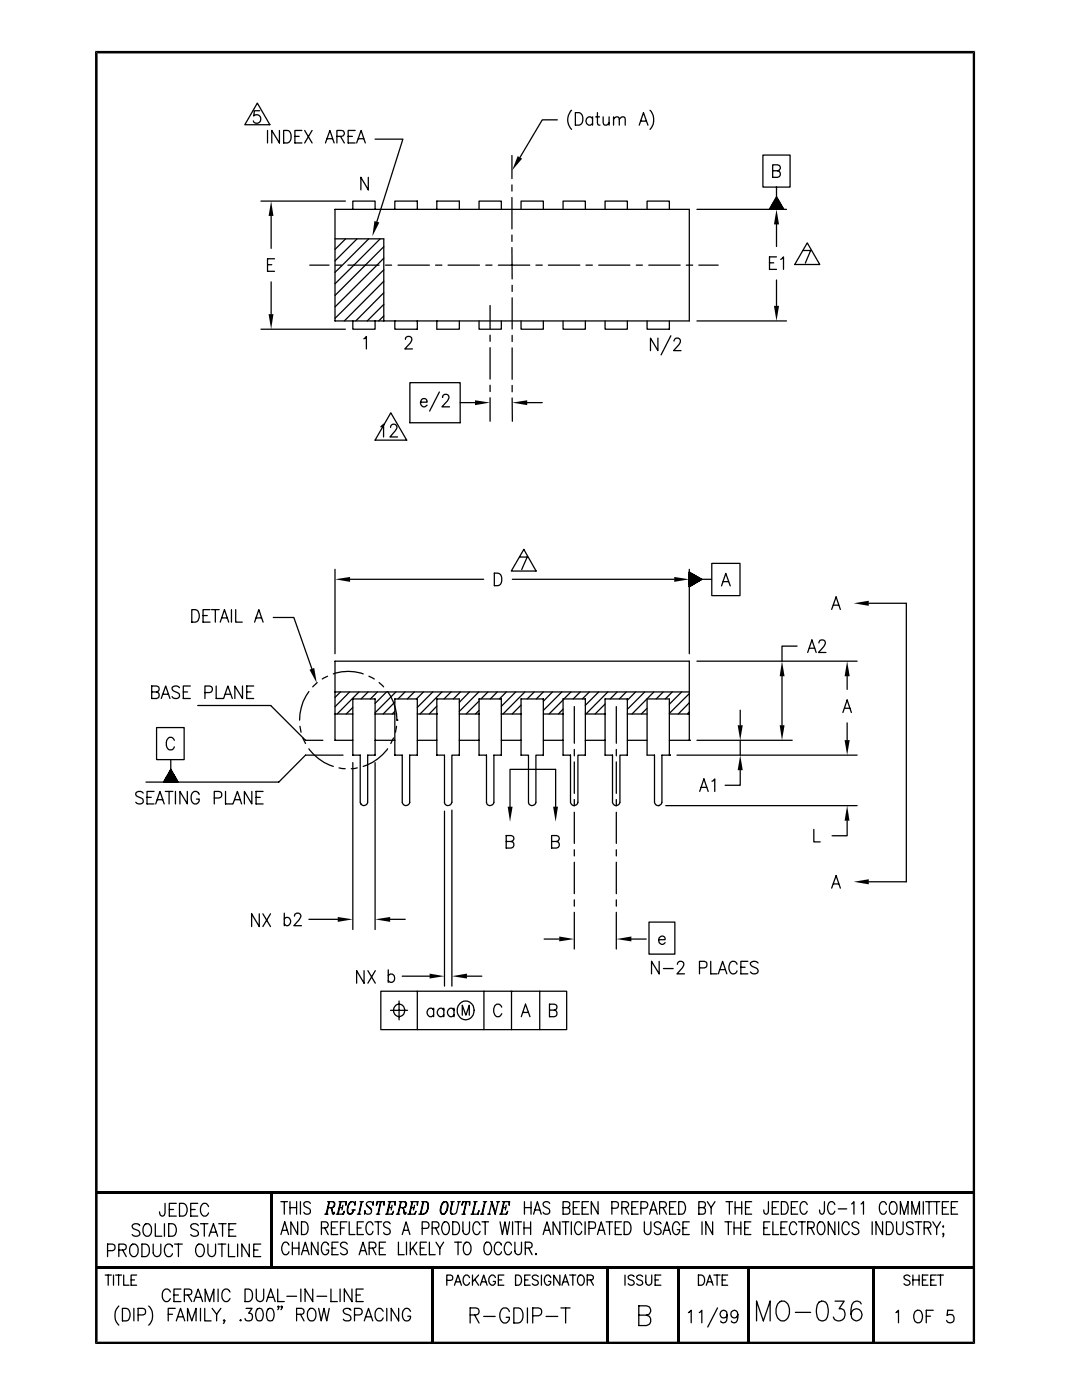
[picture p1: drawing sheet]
<svg xmlns="http://www.w3.org/2000/svg" width="216mm" height="279mm" viewBox="0 0 216 279" stroke-linecap="round" stroke-linejoin="round" font-family="sans-serif">
<g fill="none" stroke="#000" stroke-width=".25">
<path d="M51.4 20.6l2.4 4.3h-4.9zM51.8 22.1h-1l-.2 1.1a.83 .83 0 0 1 1.2 0 .83 .83 0 0 1 0 1.1 .83 .83 0 0 1-1.2 0l-.1-.2M53.4 26v2.5M55.8 26v2.5l-1.6-2.5v2.5M56.6 26h.8a1.41 1.41 0 0 1 0 2.5h-.8zM58.8 27.2h.9M60.2 26h-1.4v2.5h1.4M60.8 26l1.5 2.5M62.3 26l-1.5 2.5M64.9 28.5l.9-2.5 .9 2.5M65.3 27.7h1M67.2 27.2h1a.62 .62 0 0 0 .5-.4 .62 .62 0 0 0-.2-.7l-1.3-.1v2.5"/>
<path d="M67.9 27.2l.8 1.3M69.5 27.2h.8M70.9 26h-1.4v2.5h1.4M71.2 28.5l.9-2.5 .8 2.5M71.5 27.7h1.1M73.5 35.4v2.5l-1.5-2.5v2.5M74.8 27.8h5.6l-5.2 16.5M102.2 31v4.6M102.2 36.9v1.2M102.2 39.4v6.3M111.2 23.9h-3l-4.4 7.5M114 22a2.73 2.73 0 0 0 0 3.8"/>
<path d="M114.8 22.5a1.33 1.33 0 0 1 1.5 .7 1.33 1.33 0 0 1-.4 1.6l-1.1 .2zM118.2 23.7a.8 .8 0 0 0-1.3 .3 .8 .8 0 0 0 .9 1l.4-.4M118.2 23.3v1.7M118.9 23.3h.7M119.2 22.5v2l.1 .3 .4 .2M120.4 23.3l.1 1.5 .5 .2 .5-.5M121.5 23.3v1.7M122.4 23.8l.5-.5 .6 .2 .1 1.5M122.4 23.3v1.7M123.6 23.8l.5-.5 .6 .2 .1 1.5M127.6 25l.8-2.5 .9 2.5M127.9 24.2h1"/>
<path d="M129.7 22a2.85 2.85 0 0 1 0 3.8M152.2 30.9h5.4v6.4h-5.4zM154.2 34.1h1a.62 .62 0 0 0 .4-1l-.4-.2h-1v2.5h1a.66 .66 0 0 0 .5-.7 .66 .66 0 0 0-.5-.6M154.7 39.6l.3-.2 .1 .1-.6 .5M154.9 37.3v2M52.1 40.1h16.8M53.4 52.8h.8M54.1 43.1v6.5M54.1 56.3v6.4M54.8 51.6h-1.4v2.5h1.4M61.8 52.9h3.9M66.8 41.8h70.7v22.3h-70.7z"/>
<path d="M66.8 47.7h9.8v16.4M66.9 52.9h1.3M69 47.7l-2.2 2.1M69.4 52.9h6.2M70.4 41.8v-1.7h4.4v1.7M71.2 47.7l-4.4 4.4M73.6 47.7l-6.8 6.7M75.9 47.7l-9.1 8.9M76.6 49.2l-9.8 9.8M76.6 51.5l-9.8 9.8M76.6 53.8l-9.8 9.7M76.6 56.1l-7.9 8"/>
<path d="M76.6 58.4l-5.6 5.7M76.9 52.9h1.2M78.8 41.8v-1.7h4.5v1.7M79.4 52.9h6.3M86.9 52.9h1.3M87.2 41.8v-1.7h4.5v1.7M89.4 52.9h6.3M95.6 41.8v-1.7h4.4v1.7M96.9 52.9h1.3M99.4 52.9h6.3M102.2 46.9v1.3M102.2 49.4v6.3"/>
<path d="M102.2 56.9v1.3M102.2 59.4v6.3M104 41.8v-1.7h4.4v1.7M106.9 52.9h1.3M109.4 52.9h6.3M112.4 41.8v-1.7h4.4v1.7M116.9 52.9h1.3M119.5 52.9h6.2M120.7 41.8v-1.7h4.5v1.7M127 52.9h1.2M129.1 41.8v-1.7h4.5v1.7M129.5 52.9h6.2"/>
<path d="M136.9 52.9h1.3M139.1 41.8h17.8M139.4 52.9h3.9M153.5 52.5h.9M153.8 41.3l1.4-1.5 .1 .1-1.8 1.8 .2 .1 1.7-1.8v.2l-1.6 1.6h.2l1.5-1.5 .1 .1-1.4 1.4h.1l1.4-1.3-1.2 1.3h.2l1.1-1.1v.2l-.9 .9h.2l.8-.9 .1 .2-.8 .7h.2l.6-.6-.4 .6h.2l.4-.4-.2 .4 .3-.2 .1 .2h-2.9l1.4-2.5 1.5 2.5M154.3 40.5l.8-.9 .1 .1-1.2 1.2M154.9 44.8v4.4M154.9 55.9v5.1M154.9 51.3h-1.4v2.5h1.4M155.8 51.8l.5-.5v2.5M160.3 50h1.5l-1.1 2.5M161.1 48.5l2.5 4.3h-5z"/>
<path d="M52.1 65.7h16.8M70.4 64.1v1.6h4.4v-1.6M72.6 67.6l.5-.5v2.5M76.6 60.7l-3.3 3.4M76.6 63l-1 1.1M78.8 64.1v1.6h4.5v-1.6M80.9 67.7a.51 .51 0 0 1 .4-.6h.4a.58 .58 0 0 1 .4 1l-1.3 1.5h1.5M81.8 76.4h10v8h-10zM87.2 64.1v1.6h4.5v-1.6M87.7 78.2l-2 3.8M88.3 79.2v.1l.1-.3 .3-.3h.5a.62 .62 0 0 1 .3 .9l-1.3 1.6h1.5M95.6 64.1v1.6h4.4v-1.6"/>
<path d="M97.8 61v4.6M97.8 66.9v1.2M97.8 69.4v6.2M97.8 76.9v1.2M97.8 79.4v4.7M102.2 66.9v1.3M102.2 69.4v6.3M102.2 76.9v1.3M102.2 79.4v4.7M104 64.1v1.6h4.4v-1.6M112.4 64.1v1.6h4.4v-1.6M120.7 64.1v1.6h4.5v-1.6"/>
<path d="M129.1 64.1v1.6h4.5v-1.6M131.3 67.5v2.5l-1.5-2.5v2.5M133.9 67l-2 3.8M134.5 68.1l.2-.5a.71 .71 0 0 1 1 .2 .71 .71 0 0 1-.2 1l-1.1 1.2h1.5M139.1 64.1h17.8M76 85.2l.5-.5v2.5M77.9 85.3l.1-.4 .4-.2 .6 .1a.76 .76 0 0 1-.1 1.2l-1.1 1.2h1.5M78 82.4l3.2 5.4h-6.4zM83.9 80.3h1.3a.63 .63 0 0 0-.4-.8 .63 .63 0 0 0-.8 .4 .77 .77 0 0 0 .1 1.1 .77 .77 0 0 0 1.1-.1M91.8 80.3h3M105.2 80.3h3M66.8 113.6v16.9"/>
<path d="M69.8 115.6h26.7M98.6 114.4a1.33 1.33 0 0 1 1.5 .7 1.33 1.33 0 0 1-.4 1.7l-1.1 .1zM102.2 115.6h32.3M103.7 111.2h1.5l-1.1 2.5M104.5 109.6l2.5 4.4h-5zM137.5 114.2l2.5 1.4h2M137.5 113.6v16.9M138 114.5l1.5 1.5h-.1l-1.8-1.8-.1 .1 1.8 1.8-1.8-1.6v.2l1.6 1.5h-.2l-1.4-1.3v.2l1.4 1.2-.2 .1-1.2-1.2v.2l1.1 1.1h-.1l-1-.9v.1l.9 .9-.1 .1-.8-.8v.2l.7 .6-.2 .1-.5-.5 .4 .5-.1 .1-.3-.3 .2 .4-.2 .1 2.5-1.5M138.5 114.7l1.1 1.2 .1-.1-.8-.9M139.3 115.2l.5 .5h.2l-.3-.3M142 112.4h5.7v6.5h-5.7zM144 116.9l.8-2.5 .9 2.5"/>
<path d="M144.3 116.1h1.1M30.3 138.1h.9a.6 .6 0 0 0 .6-.6 .6 .6 0 0 0-.6-.6h-.9v2.5l1.2-.1a.68 .68 0 0 0 .3-.7 .68 .68 0 0 0-.6-.5M32.2 139.4l.9-2.5 .8 2.5M32.5 138.6h1.1M35.8 137.2a.82 .82 0 0 0-.8-.3 .82 .82 0 0 0-.7 .6l.2 .3 .9 .4a.61 .61 0 0 1 .4 .6 .61 .61 0 0 1-.5 .6l-.8-.1-.2-.3M36.6 138.1h.8M38 136.9h-1.4v2.5h1.4M38.3 121.7h.7a1.38 1.38 0 0 1 .8 1.2 1.38 1.38 0 0 1-.8 1.3h-.7zM40.5 122.9h.9M40.9 138.2h.9a.66 .66 0 0 0 .6-.6 .66 .66 0 0 0-.6-.7h-.9v2.5M41.9 121.7h-1.4v2.5h1.4M42.2 121.7h1.5"/>
<path d="M43 121.7v2.5M43.1 136.9v2.5h1.5l.9-2.5 .9 2.5M43.9 124.2l.9-2.5 .8 2.5M44.2 123.3h1.1M45 138.6h1M46.2 121.7v2.5M47 121.7v2.5h1.3M48.4 136.9v2.5l-1.5-2.5v2.5M49.2 138.1h.9M50.6 136.9h-1.4v2.5h1.4M50.8 124.2l.8-2.5 .9 2.5M51.1 123.3h1.1"/>
<path d="M54.5 123.2h4.1l3.6 10.3M61.6 138a9.3 9.3 0 0 0-1.8 5.7M63.3 136.2l-.9 .9M65.4 135l-1.1 .5M66.5 134.5a9 9 0 0 1 6 0M66.8 138.1h70.7M67.9 138.1l-1.1 1.1M69.8 138.1l-3 3M70.4 139.5h4.4v11.2h-1.4v9.4a.75 .75 0 0 1-.8 .7 .75 .75 0 0 1-.7-.7v-9.4h-1.5zM71.6 138.1l-4.3 4.4M73.4 138.1l-1.3 1.4M73.6 135l1.1 .5"/>
<path d="M75.3 138.1l-1.4 1.4M75.6 136.2l.9 .9M77.1 138.1l-2.3 2.3M77.3 138a10.1 10.1 0 0 1 1.9 5.7M79 138.1l-4.2 4.1M80.8 138.1l-1.4 1.4M82.7 138.1l-1.4 1.4M84.5 138.1l-1.4 1.4M86.4 138.1l-3.1 3.1M87.2 139.5h4.5v11.2h-1.5v9.4a.76 .76 0 0 1-.8 .7 .76 .76 0 0 1-.7-.7v-9.4h-1.5zM88.2 138.1l-4.4 4.4M90 138.1l-1.4 1.4"/>
<path d="M91.9 138.1l-1.4 1.4M93.7 138.1l-2 2.1M95.5 138.1l-3.8 3.9M95.6 139.5h4.4v11.2h-1.4v9.4a.75 .75 0 0 1-.8 .7 .75 .75 0 0 1-.7-.7v-9.4h-1.5zM95.6 139.9l-2.6 2.6M97.4 138.1l-1.4 1.4M99.2 138.1l-1.4 1.4M101 138.1l-1.3 1.4M102.9 138.1l-2.9 2.9M104 139.5h4.4v11.2h-1.5v9.4a.76 .76 0 0 1-.7 .7 .76 .76 0 0 1-.7-.7v-9.4h-1.5zM104.7 138.1l-4.3 4.4M106.6 138.1l-1.4 1.4"/>
<path d="M108.4 138.1l-1.4 1.4M110.2 138.1l-1.8 1.9M112.1 138.1l-3.7 3.7M112.4 139.5h4.4v11.2h-1.5v9.4a.76 .76 0 0 1-.7 .7 .76 .76 0 0 1-.8-.7v-9.4h-1.4zM112.4 139.7l-2.8 2.8M113.9 138.1l-1.4 1.4M115.8 138.1l-1.4 1.4M117.6 138.1l-1.4 1.4M119.5 138.1l-2.7 2.7M120.7 139.5h4.5v11.2h-1.5v9.4a.75 .75 0 0 1-.7 .7 .75 .75 0 0 1-.8-.7v-9.4h-1.5zM121.3 138.1l-4.4 4.4M123.1 138.1l-1.3 1.4"/>
<path d="M125 138.1l-1.4 1.4M126.8 138.1l-1.6 1.6M128.7 138.1l-3.5 3.5M129.1 139.5h4.5v11.2h-1.5v9.4a.75 .75 0 0 1-.7 .7 .75 .75 0 0 1-.8-.7v-9.4h-1.5zM130.5 138.1l-4.4 4.4M132.3 138.1l-1.4 1.4M134.2 138.1l-1.4 1.4M136 138.1l-2.4 2.4M137.5 138.4l-3.9 4M139.1 132h31.9M156 135v9.7M159 128.9h-3v3.1"/>
<path d="M161.2 130.2l.8-2.5 .9 2.5M161.5 129.4h1.1M163.4 128.3l.2-.5a.77 .77 0 0 1 1 .1 .95 .95 0 0 1-.2 1.1l-1.1 1.2h1.5M165.9 121.6l.9-2.5 .9 2.5M166.3 120.8h1M169 135v2.6M173.4 120.4h7.4v55.6h-7.4M28.6 158.3a.82 .82 0 0 0-.9-.4 .82 .82 0 0 0-.6 .6l.1 .3 1.3 .7 .1 .6a.93 .93 0 0 1-1.5 0M29.3 159.1h.9M30.7 157.9h-1.4v2.5h1.4M31.2 145.2h5.5v6.4h-5.5zM31.4 159.6h1.1"/>
<path d="M32.9 155.6l1.5-1.5 .1 .1-1.8 1.8 .1 .1 1.7-1.8 .1 .1-1.6 1.7h.1l1.6-1.5v.1l-1.4 1.4h.2l1.3-1.3v.1l-1.1 1.2h.2l1-1.1 .1 .1-1 1h.2l.9-.9-.7 .9h.1l.7-.7v.2l-.5 .5h.2l.4-.4-.2 .4 .3-.2 .1 .2-1.4-2.6-1.5 2.6h2.9M33 157.9h1.5M33.4 154.7l.8-.8 .1 .1-1.2 1.2M33.7 157.9v2.5M34.1 151.6v1.9M34.1 153.7l-.2 .2M34.2 153.8l-.5 .5M34.8 147.7a.83 .83 0 0 0-1-.5 .83 .83 0 0 0-.6 .9 1.05 1.05 0 0 0 .2 1.2 1.05 1.05 0 0 0 1.1 .3l.3-.5M35 157.9v2.5M37.4 157.9v2.5l-1.5-2.5v2.5M39.5 140.8h14.5l7 6.9h3.4M39.8 158.5a.82 .82 0 0 0-1-.6 .82 .82 0 0 0-.7 1 1.11 1.11 0 0 0 1.1 1.5 .87 .87 0 0 0 .6-.9h-.6"/>
<path d="M42.8 159.3l1.2-.2a.67 .67 0 0 0 .2-.7 .67 .67 0 0 0-.5-.5h-.9v2.5M45 157.9v2.5h1.5l.9-2.5 .8 2.5M46.8 159.6h1.1M50.2 157.9v2.5l-1.4-2.5v2.5M51.1 159.1h.8M52.5 157.9h-1.4v2.5h1.4M59.9 144.9l.2 1.2M60.5 147.3l.5 1.1M61.6 149.4a9.7 9.7 0 0 0 4.9 3.6M66.8 142.5h3.6M67.6 153.2l1.3 .2M68.5 150.7h-7.5l-5.4 5.4h-26.5"/>
<path d="M70.4 147.7h-3.6v-15.7h70.7v15.7M70.4 152.2v33.3M70.4 141.2l-1.3 1.3M71.3 153.2l-1.2 .2M74.8 152.2v33.3M74.8 147.7h4M74.8 142.5h4M77.3 149.4a9.7 9.7 0 0 1-4.8 3.6M78.5 147.3l-.5 1.1M78.8 140.1l-2.3 2.4M78.8 142l-.5 .5M79.1 144.9l-.2 1.2"/>
<path d="M79.2 143.7h.1M83.3 147.7h3.9M87.2 142.4l-3.9 .1M87.2 140.9l-1.6 1.6M91.7 147.7h3.9M91.7 142.5h3.9M95.6 141.8l-.7 .7M100 147.7h4M100 142.5h4M104 140.7l-1.8 1.8M108.4 147.7h4M108.4 142.5h4"/>
<path d="M112.4 141.5l-1 1M114.6 141v7.3M114.6 149.6v1.2M114.6 152.1v6.2M114.6 159.6v1.2M116.8 147.7h3.9M116.8 142.5h3.9M120.7 140.5l-2 2M120.7 142.4l-.1 .1M123 141v7.3M123 149.6v1.2M123 152.1v6.2"/>
<path d="M123 159.6v1.2M125.2 147.7h3.9M125.2 142.5h3.9M129.1 141.4l-1.1 1.1M133.6 150.7h.1M133.6 147.7h3.9M133.6 142.5h3.9M135.1 150.7h35.9M137.5 147.7h.1M137.5 140.3l-2.2 2.2M137.5 142.1l-.3 .4M139.1 147.7h19"/>
<path d="M139.6 157.9l.9-2.5 .8 2.5M139.9 157.1h1.1M142.1 155.9l.5-.5v2.5M147.7 153.7v3h-3M147.7 141.7v3M147.7 147.7v3M168.2 142.2l.8-2.5 .9 2.5M168.5 141.4h1.1M169 144.3v3.4M31.1 160.4l.8-2.5 .9 2.5M81.8 160.1a.78 .78 0 0 1-.8 .7 .78 .78 0 0 1-.7-.7v-9.4h-1.5v-11.2h4.5v11.2h-1.6v9.4M88.7 161.9v34.9"/>
<path d="M90.2 161.7v35.1M101 167.9h1a.62 .62 0 0 0 .4-.9l-.4-.2h-1v2.4h1a.66 .66 0 0 0 .6-.6 .66 .66 0 0 0-.6-.7M101.8 161v-7.5h9.1v7.5M110.1 167.9h.9a.62 .62 0 0 0 .5-.9l-.5-.2h-.9v2.4h.9a.66 .66 0 0 0 .6-.6 .66 .66 0 0 0-.6-.7M114.6 162.1v6.2M114.6 169.6v1.2M114.6 172.1v6.3M114.6 179.6v1.2M123 162.1v6.2M123 169.6v1.2M123 172.1v6.3M123 179.6v1.2"/>
<path d="M131.4 160.8h.1M132.8 160.8h38.2M162.4 165.5v2.5h1.3M165.9 177.2l.9-2.4 .9 2.4M166.3 176.4h1M169 163.8v3h-3M169 160.8h.1M51.7 182.4v2.5l-1.5-2.5v2.5M52.5 182.4l1.5 2.5M54 182.4l-1.5 2.5M56.7 183.4a.74 .74 0 0 1 1.1-.1 .74 .74 0 0 1 .1 1.1 .61 .61 0 0 1-.6 .4 .61 .61 0 0 1-.6-.4M56.7 182.2v2.5"/>
<path d="M58.8 182.8a.51 .51 0 0 1 .4-.6h.4a.6 .6 0 0 1 .3 1l-1.3 1.5h1.6M61.6 183.5h5.8M72.6 193.7v2.5l-1.4-2.5v2.5M73.4 193.7l1.5 2.5M74.9 193.7l-1.5 2.5M76 197.8h37.1v7.7h-37.1zM77.5 194.7a.7 .7 0 0 1 .9-.3 .7 .7 0 0 1 .3 .9 .68 .68 0 0 1-.4 .7 .68 .68 0 0 1-.8-.3M77.5 193.5v2.5M77.9 183.5h3M79.6 199.8v3.7M80.3 194.8h5.4M83.3 197.8v7.7"/>
<path d="M93.2 194.8h2.9M96.6 197.8v7.7M102.1 197.8v7.7M107.7 197.8v7.7M108.6 187.4h3M114.6 182.1v7.3M123 182.1v7.3M126 187.4h2.9M129.5 184h5.2v6.4h-5.2zM131.4 187.5h1.3a.63 .63 0 0 0-.4-.7 .63 .63 0 0 0-.8 .4 .77 .77 0 0 0 .1 1 .77 .77 0 0 0 1.1-.1M131.5 191.9v2.5l-1.5-2.5v2.5M132.4 193.3h1.9"/>
<path d="M135.2 192.4l.2-.4a.71 .71 0 0 1 1 .1 .95 .95 0 0 1-.3 1.1l-1 1.2h1.5M139.6 193.2h.9a.67 .67 0 0 0 .6-.7 .67 .67 0 0 0-.6-.6h-.9v2.5M141.8 191.9v2.5h1.3M143.3 194.4l.9-2.5 .8 2.5M143.6 193.5h1.1M147.1 192.4a.75 .75 0 0 0-.8-.6 .75 .75 0 0 0-.7 .6 1.51 1.51 0 0 0 .5 2 .78 .78 0 0 0 1-.6M147.8 193h.9M149.2 191.9h-1.4v2.5h1.4M151.3 192.2a.84 .84 0 0 0-.9-.4 .84 .84 0 0 0-.7 .6 1.69 1.69 0 0 0 1.3 .9 .59 .59 0 0 1 0 .9 .96 .96 0 0 1-1.3-.2M77.9 201.6h3.4M79 200.6a1.18 1.18 0 0 1 1.8 1 1.18 1.18 0 0 1-1.8 1 1.34 1.34 0 0 1 0-2zM86.5 201.6a.76 .76 0 0 0-1.1-.2 .76 .76 0 0 0-.1 1.1 .64 .64 0 0 0 .6 .4 .64 .64 0 0 0 .6-.4"/>
<path d="M86.5 201.2v1.7M88.6 201.6a.76 .76 0 0 0-1.1-.2 .76 .76 0 0 0-.1 1.1 .64 .64 0 0 0 .6 .4 .64 .64 0 0 0 .6-.4M88.6 201.2v1.7M90.6 201.6a.76 .76 0 0 0-1.1-.2 .76 .76 0 0 0-.1 1.1 .64 .64 0 0 0 .6 .4 .64 .64 0 0 0 .6-.4M90.6 201.2v1.7M91.7 200.3a1.7 1.7 0 0 1 2.2-.2 1.7 1.7 0 0 1 .6 2 1.71 1.71 0 0 1-2.1 1.3 1.71 1.71 0 0 1-1.1-2.2zM92.2 202.6v-2l.8 2 .6-2v2M100.1 201a.75 .75 0 0 0-.7-.6 .75 .75 0 0 0-.8 .6 1.51 1.51 0 0 0 .5 1.9 .84 .84 0 0 0 1-.6M104 202.9l.9-2.5 .8 2.5M104.4 202.1h1M109.6 201.6h1a.6 .6 0 0 0 .5-.6 .6 .6 0 0 0-.5-.6h-1v2.5l1.3-.1a.68 .68 0 0 0 .2-.7 .68 .68 0 0 0-.5-.5M56 239.8h1.4"/>
<path d="M56.7 239.8v2.5M57.9 239.8v2.5M59.2 239.8v2.5M59.9 239.8v2.5M65.4 239.8h1l.3 .1 .1 .3a.65 .65 0 0 1-.5 .8h-.9M66.4 239.8l.2 .1a.73 .73 0 0 1-.3 1.1M67.6 239.8h1.5l-.1 .7v-.7M70.1 239.8a2.06 2.06 0 0 0-.5 2.4l.2 .1 .3-.1 .4-.7M71.8 239.8h.7M75.3 239.8h.1l-.3 .7zM75.3 239.8h1.4l-.1 .7v-.7M77.5 239.8h1.4l-.1 .7v-.7"/>
<path d="M79.7 239.8h1l.3 .1a.68 .68 0 0 1-.4 1.1h-.8M80.7 239.8a.72 .72 0 0 1-.1 1.2M82 239.8h1.4l-.1 .7v-.7M84.2 239.8l1.1 .1a1.69 1.69 0 0 1-.9 2.4h-.8M85 239.8l.2 .1a1.69 1.69 0 0 1-.8 2.4M88.7 239.8a1.84 1.84 0 0 0-.7 2.3l.1 .1a.59 .59 0 0 0 .9-.3 1.77 1.77 0 0 0 .2-2 .82 .82 0 0 0-.9 .2 .82 .82 0 0 0-.2 .8 1.5 1.5 0 0 0 .1 1.4M89 239.8a1.94 1.94 0 0 1-.5 2.5M90 239.8h.6M90.3 239.8a3.5 3.5 0 0 0-.3 2.4 .76 .76 0 0 0 .8 .1 .76 .76 0 0 0 .4-.7l.4-1.8M90.3 239.8a3.5 3.5 0 0 0-.3 2.4l.3 .1M91.3 239.8h.6M92.5 239.8l-.3 .7 .1-.7h1.5l-.1 .7v-.7"/>
<path d="M93 239.8l-.5 2.5 .6-2.5M94.5 239.8h.7M96.4 239.8h.7M97.9 239.8h.3M99.1 239.8h.6M99.4 239.8l-.6 2.5-.6-2.1M100.2 239.8h1.5l-.1 .7v-.7M104.6 239.8v2.5M106 239.8v2.5M115.6 239.8h-1.2v2.5h1.2M117.4 239.8h-1.2v2.5h1.2M119.3 239.8v2.5l-1.3-2.5v2.5"/>
<path d="M127.3 239.8h-1.2v2.5h1.2M134.9 239.8h-1.3v2.5h1.3M135.4 239.8h.7a1.45 1.45 0 0 1 0 2.5h-.7zM141.1 239.8l.8 1.2M142.7 239.8l-.8 1.2M144.9 239.8h1.3M145.5 239.8v2.5M146.7 239.8v2.5M148 239.8v2.5M150 239.8h-1.2v2.5h1.2M153.3 239.8v1.9l-.1 .5-.4 .1a.7 .7 0 0 1-.4-.8M155.4 239.8h-1.3v2.5h1.3"/>
<path d="M155.9 239.8h.7a1.45 1.45 0 0 1 0 2.5h-.7zM159.2 239.8h-1.3v2.5h1.3M164.5 239.8v1.9l-.2 .5a.4 .4 0 0 1-.7-.1l-.1-.6M184.2 239.8v2.5M184.7 239.8h1.3M185.4 239.8v2.5M186.2 239.8h1.3M186.9 239.8v2.5M189.3 239.8h-1.3v2.5h1.3M191.1 239.8h-1.3v2.5h1.3M21 254.5h1.2M21.5 249.6l1.2-.1a.68 .68 0 0 0 .3-.7 .68 .68 0 0 0-.6-.5h-.9v2.5"/>
<path d="M21.6 254.5v2M22.6 254.5v2M23.1 254.5h1.2M23.7 254.5v2M23.7 249.5h1a.6 .6 0 0 0 .5-.6 .6 .6 0 0 0-.5-.6h-1v2.5M24.5 249.5l.7 1.3M24.7 254.5v2h1M26.1 248.6l.4-.3a1.09 1.09 0 0 1 1.1 1.5 .86 .86 0 0 1-.9 1 .86 .86 0 0 1-.8-1v-.6zM26.2 255.4h.6M27.3 254.5h-1.1v2h1.1M27.9 244.6a.83 .83 0 0 0-.8-.4 .83 .83 0 0 0-.7 .6l.2 .4 .9 .3a.66 .66 0 0 1 .2 1.1 1.01 1.01 0 0 1-1.3-.2M28.3 248.3a1.33 1.33 0 0 1 1.5 .7 1.33 1.33 0 0 1-.4 1.7l-1.1 .1z"/>
<path d="M29 244.3l.2-.1a1.22 1.22 0 0 1 .9 1.9 .82 .82 0 0 1-.9 .6 .82 .82 0 0 1-.7-.9 1.45 1.45 0 0 1 .5-1.5zM30.6 248.3v1.8a.76 .76 0 0 0 .7 .7 .76 .76 0 0 0 .8-.7v-1.8M31 244.2v2.5h1.3M32.8 244.2v2.5M32.9 240.2v1.9l-.1 .3a.47 .47 0 0 1-.4 .3 .47 .47 0 0 1-.4-.3l-.2-.5M33.7 244.2h.7a1.38 1.38 0 0 1 .8 1.3 1.38 1.38 0 0 1-.8 1.2h-.7zM33.8 241.4h.8M34 257.9a.82 .82 0 0 0-1-.6 .82 .82 0 0 0-.6 .9 1.14 1.14 0 0 0 1 1.6l.6-.6M34.4 248.9l-.3-.5-.7-.1a1.5 1.5 0 0 0 0 2.5l.7-.1 .3-.5M34.7 258.4h.9M34.8 248.3h1.6M35.2 240.2h-1.4v2.5h1.4"/>
<path d="M35.6 248.3v2.5M35.8 240.2h.8a1.41 1.41 0 0 1 .8 1.2 1.41 1.41 0 0 1-.8 1.3h-.8zM36.1 257.3h-1.4v2.5h1.4M36.8 258.4l1.3-.1a.59 .59 0 0 0 0-.9l-1.3-.1v2.5M37.5 258.4l.8 1.4M38.1 241.4h.8M38.7 259.8l.8-2.5 .9 2.5M39 258.9h1.1M39.2 248.6a.84 .84 0 0 1 1-.3 .84 .84 0 0 1 .6 .9 1.15 1.15 0 0 1-1.1 1.6l-.2-.1a1.71 1.71 0 0 1-.3-2.1zM39.5 240.2h-1.4v2.5h1.4M39.6 244.6a.83 .83 0 0 0-.9-.4 .83 .83 0 0 0-.6 .6l.2 .4 .9 .3a.66 .66 0 0 1 .2 1.1 1.01 1.01 0 0 1-1.3-.2M40 244.2h1.5"/>
<path d="M40.8 244.2v2.5M40.9 259.8v-2.5l.9 2.5 .9-2.5v2.5M41.5 248.3v1.8a.76 .76 0 0 0 .7 .7 .76 .76 0 0 0 .8-.7v-1.8M41.6 240.8a.82 .82 0 0 0-1-.6 .82 .82 0 0 0-.6 .9 1.14 1.14 0 0 0 1.1 1.6l.5-.6M41.7 246.7l.9-2.5 .8 2.5M42 245.9h1.1M43.5 248.3h1.5M43.5 257.3v2.5M43.6 244.2h1.5M44.3 248.3v2.5M44.4 244.2v2.5M45.6 248.3v2.5h1.3"/>
<path d="M45.7 245.4h.8M45.9 257.9a.82 .82 0 0 0-1-.6 .82 .82 0 0 0-.6 .9 1.14 1.14 0 0 0 1 1.6l.6-.6M47.1 244.2h-1.4v2.5h1.4M47.4 248.3v2.5M48.9 257.3a1.33 1.33 0 0 1 1.5 .7 1.33 1.33 0 0 1-.4 1.6l-1.1 .2zM49.7 248.3v2.5l-1.4-2.5v2.5M50.6 249.5h.9M51.1 257.3v1.7a.74 .74 0 0 0 .8 .8 .74 .74 0 0 0 .7-.8v-1.7M52 248.3h-1.4v2.5h1.4M53.2 259.8l.8-2.5 .9 2.5M53.5 258.9h1.1M55.4 257.3v2.5h1.3"/>
<path d="M56 246.4l.8-2.6 .8 2.6M56.3 245.5h1M57.2 258.7h2M57.7 248.5a.69 .69 0 0 0-1.1-.5 1.62 1.62 0 0 0 .2 2.4 .74 .74 0 0 0 .9-.6M57.9 241h1.3M58.3 247.9v2.5M58.3 249.1h1.3M59.4 243.8v2.6l-1.4-2.6v2.6M59.6 247.9v2.5M60 257.3v2.5M60.2 243.8h.6a1.49 1.49 0 0 1 0 2.6h-.6zM60.2 250.4l.7-2.5 .8 2.5"/>
<path d="M60.4 249.6h1M61.9 240.2a.7 .7 0 0 0-.7-.4 .7 .7 0 0 0-.6 .6l.2 .3 .8 .4a.62 .62 0 0 1 .3 .7 .62 .62 0 0 1-.4 .5l-.7-.1-.2-.3M62.4 257.3v2.5l-1.5-2.5v2.5M63.2 258.7h2M63.5 247.9v2.5l-1.4-2.5v2.5M64.1 245.1h.9a.62 .62 0 0 0 .5-.6 .62 .62 0 0 0-.5-.7h-.9v2.6M64.8 242.3h.6M64.8 245.1l.7 1.3M65.1 242.3l.6-2.5-.5 2.5M65.6 248.5a.69 .69 0 0 0-1.1-.5 1.62 1.62 0 0 0 .2 2.4 .75 .75 0 0 0 .9-.9h-.5M66 241l.2 .3 .2 1h.2l.1-.4M66 257.3v2.5h1.3"/>
<path d="M66.1 245.1h.8M66.2 241.3l.2 .8 .1 .1 .2-.1M66.3 249.1h.7M67.1 242.3h1.4l.2-.6-.3 .6M67.4 242.3l.6-2.5-.5 2.5M67.4 243.8h-1.3v2.6h1.3M67.5 247.9h-1.2v2.5h1.2M67.7 241h.6M67.9 257.3v2.5M67.9 245.1h.8M68.4 240.5l-.2 1M69.2 243.8h-1.3v2.6"/>
<path d="M69.3 248.3a.68 .68 0 0 0-.9-.4 .68 .68 0 0 0-.4 .9l.3 .2a1.16 1.16 0 0 1 1 .7 .72 .72 0 0 1-.5 .7 .72 .72 0 0 1-.9-.3M69.7 243.8v2.6h1.1M70.2 257.3v2.5l-1.5-2.5v2.5M70.2 241.5h.7M70.7 240l.2-.2-.1 .7v-.2a.6 .6 0 0 0-.5-.5 .6 .6 0 0 0-.6 .4l-.3 .7a1.07 1.07 0 0 0 .4 1.4l.4-.1 .4-.7M71.1 258.4h.8M71.3 242.3h.7M71.3 245.1h.8M71.6 242.3l.6-2.5-.5 2.5M71.7 250.4l.7-2.5 .8 2.5M72 249.6h.9M72.5 257.3h-1.4v2.5h1.4"/>
<path d="M72.5 243.8h-1.2v2.6h1.2M73.1 240.4l.9 .7a.7 .7 0 0 1-.2 1.2 .7 .7 0 0 1-1-.7l-.1 .7 .2-.2M73.7 249.1h.8a.61 .61 0 0 0 .5-.6 .61 .61 0 0 0-.5-.6h-.8v2.5M74.3 240l.2-.2-.1 .7a.55 .55 0 0 0-.4-.7l-.7 .1a.55 .55 0 0 0 0 .8l.8 .8M74.3 249.1l.7 1.3M74.4 244.5a.64 .64 0 0 0-.3-.6 .64 .64 0 0 0-.7 .1 1.73 1.73 0 0 0 .2 2.4 .68 .68 0 0 0 .8-.7M74.8 243.8h1.4M75.1 242.3h.7M75.4 242.3l.6-2.5-.5 2.5M75.5 243.8v2.6M75.7 249.1h.8M76.9 242.3h1.4l.2-.6-.3 .6"/>
<path d="M76.9 247.9h-1.2v2.5h1.2M77.2 242.3l.7-2.5-.6 2.5M77.6 241h.5M77.9 244.2a.66 .66 0 0 0-.9-.4 .66 .66 0 0 0-.4 .9l.9 .5a.66 .66 0 0 1 .3 .8 .66 .66 0 0 1-.8 .4l-.5-.4M78.2 240.5l-.1 1M79.1 242.3h.7M79.4 242.3l.7-2.5-.6 2.5M79.5 247.9v2.5h1.1M80.2 241l.3 .3 .2 1h.2l.1-.4M80.3 246.4l.7-2.6 .8 2.6M80.5 241.3l.2 .8 .1 .1 .2-.1M80.5 245.5h1"/>
<path d="M81.1 247.9v2.5M81.4 242.3h1.4l.2-.6-.3 .6M81.7 242.3l.6-2.5-.6 2.5M81.9 247.9v2.5M82 241h.6M82.3 249l.9 1.4M82.7 240.5l-.2 1M83.2 247.9l-1.3 1.7M83.9 242.3l.5-2.5h.1l-.6 2.5M83.9 249.1h.7M84.2 245.2h.9a.67 .67 0 0 0 .5-.7 .67 .67 0 0 0-.5-.7h-.9v2.6M85.1 247.9h-1.2v2.5h1.2"/>
<path d="M85.7 247.9v2.5h1.1M86.2 245.1h.9a.63 .63 0 0 0 .5-.6 .63 .63 0 0 0-.5-.7h-.9v2.6M86.9 245.1l.7 1.3M87 247.9l.8 1.2M87.8 249.1v1.3M88.5 244l.2-.2a1.11 1.11 0 0 1 1 1.6l-.1 .3a.68 .68 0 0 1-1.1 .6l-.2-.3a1.81 1.81 0 0 1 .2-2zM88.5 247.9l-.7 1.2M89.2 255.5h.7l.4-.1a.56 .56 0 0 0-.4-.9h-.7v2M90.3 243.8h.7a1.49 1.49 0 0 1 0 2.6h-.7zM90.7 256.5l.7-2 .7 2M90.7 247.9h1.4M90.9 255.8h.9"/>
<path d="M91.4 247.9v2.5M92.2 242.3h.6M92.4 243.8v1.9a.66 .66 0 0 0 .6 .7 .66 .66 0 0 0 .7-.7v-1.9M92.8 248l.2-.1a1.23 1.23 0 0 1 .9 1.9 .68 .68 0 0 1-.7 .6 .68 .68 0 0 1-.7-.6v-.3a1.61 1.61 0 0 1 .3-1.5zM93.7 255a.65 .65 0 0 0-.8-.5 .65 .65 0 0 0-.5 .7v.5a.65 .65 0 0 0 .5 .8 .65 .65 0 0 0 .8-.5M94 242.3h1.4l.2-.7-.3 .7M94.2 242.3l.7-2.5-.5 2.5M94.3 254.5v2M94.7 255.4l.8 1.1M95.5 254.5l-1.2 1.3M95.8 244.5a.68 .68 0 0 0-.7-.7 .68 .68 0 0 0-.7 .7v.3a1.11 1.11 0 0 0 .9 1.6l.5-.7M95.8 256.5l.7-2 .7 2"/>
<path d="M95.9 242.3h.6M96.1 255.8h.8M96.1 242.3l.7-2.5-.5 2.5M96.2 243.8h1.3M96.8 243.8v2.6M96.9 248l.2-.1a1.2 1.2 0 0 1 .9 1.9 .66 .66 0 0 1-.7 .6 .66 .66 0 0 1-.7-.6v-.3a1.61 1.61 0 0 1 .3-1.5zM97.3 242.3h.6M98.8 241.9l-.6-2.1-.6 2.5M98.8 255a.67 .67 0 0 0-.7-.5 .67 .67 0 0 0-.6 .7 .96 .96 0 0 0 .9 1.3 .7 .7 0 0 0 .4-.8h-.4M99.4 255.4h.7M99.7 242.3h1.4l.2-.6-.3 .6M99.8 243.8l.4 2.6 .6-2.6 .4 2.6 .5-2.6"/>
<path d="M99.9 242.3l.7-2.5-.5 2.5M100.1 248.5a.69 .69 0 0 0-1.1-.5 1.62 1.62 0 0 0 .2 2.4 .74 .74 0 0 0 .9-.6M100.3 241h.6M100.5 254.5h-1.1v2h1.1M101 240.5l-.2 1M102.1 248.5a.69 .69 0 0 0-1.1-.5 1.62 1.62 0 0 0 .2 2.4 .74 .74 0 0 0 .9-.6M102.3 243.8v2.6M102.7 247.9v1.8a.68 .68 0 0 0 .4 .6 .68 .68 0 0 0 .7 0l.3-.6v-1.8M102.7 243.8h1.4M102.9 254.5a1.03 1.03 0 0 1 1.2 1 1.03 1.03 0 0 1-1.2 1zM103.4 243.8v2.6M104.6 245.1h1.3"/>
<path d="M104.6 243.8v2.6M104.6 241h1.4M104.7 255.4h.7M104.8 249.1h.9a.61 .61 0 0 0 .5-.6 .61 .61 0 0 0-.5-.6h-.9v2.5M105.5 249.1l.7 1.3M105.8 254.5h-1.1v2h1.1M105.9 243.8v2.6M106.5 242.3l.7-2.5 .8 2.5M106.7 241.5h1M106.9 250.2v.2v-.2l-.1 .1M107.4 254.8a.64 .64 0 0 0-.7-.4 .64 .64 0 0 0-.5 .6l.4 .4 .6 .2a.51 .51 0 0 1 .2 .5 .51 .51 0 0 1-.4 .4h-.4l-.4-.3M108 254.5v2"/>
<path d="M108.4 246.4l.7-2.6 .8 2.6M108.6 245.5h1M109.7 240.2a.7 .7 0 0 0-.8-.4 .7 .7 0 0 0-.5 .6l.1 .3 .8 .4a.62 .62 0 0 1 .4 .7 .62 .62 0 0 1-.5 .5l-.7-.1-.1-.3M109.9 255a.65 .65 0 0 0-.8-.5 .65 .65 0 0 0-.5 .7v.5a.65 .65 0 0 0 .7 .8 .65 .65 0 0 0 .6-.8h-.4M111.7 254.5v2l-1.2-2v2M111.7 243.8v2.6l-1.3-2.6v2.6M112.1 256.5l.7-2 .7 2M112.2 243.8h1.3M112.4 241h.8a.61 .61 0 0 0 .5-.6 .61 .61 0 0 0-.5-.6h-.8v2.5l1.1-.1a.69 .69 0 0 0-.3-1.2M112.4 255.8h.8M112.9 243.8v2.6M113.7 254.5h1.2"/>
<path d="M114 243.8v2.6M114.3 254.5v2M114.4 241h.7M115.4 254.8l.3-.3a1.07 1.07 0 0 1 .9 .8 1.07 1.07 0 0 1-.4 1.1l-.1 .1a1.07 1.07 0 0 1-.7-1.7zM116.1 244.5a.68 .68 0 0 0-1.1-.5 1.68 1.68 0 0 0 .2 2.4 .73 .73 0 0 0 .9-.7M116.2 241h.7M116.8 243.8v2.6M117.2 255.4h.8a.49 .49 0 0 0 .4-.4 .49 .49 0 0 0-.4-.5h-.8v2M117.5 245.2l1.2-.1 .1-.4a.65 .65 0 0 0-.4-.9h-.9v2.6M117.8 255.4l.6 1.1M119.2 246.4l.8-2.6 .7 2.6M119.5 245.5h1"/>
<path d="M120.9 243.8h1.4M121.6 243.8v2.6M122.1 241.1h.8a.69 .69 0 0 0 .5-.6 .69 .69 0 0 0-.5-.7h-.8v2.5M122.8 245.1h.7M124 243.8h-1.2v2.6h1.2M124.1 241h.8a.6 .6 0 0 0 .5-.6 .6 .6 0 0 0-.5-.6h-.8v2.5M124.5 243.8h.7a1.49 1.49 0 0 1 0 2.6h-.7zM124.7 254.5v2M124.8 241l.6 1.3M126.1 241h.7M126.5 254.8a.64 .64 0 0 0-.6-.4 .64 .64 0 0 0-.6 .6l.4 .4 .7 .2a.51 .51 0 0 1 .1 .5 .51 .51 0 0 1-.4 .4h-.3l-.5-.3M127.9 241.1h.8a.67 .67 0 0 0 .6-.6 .67 .67 0 0 0-.6-.7h-.8v2.5"/>
<path d="M128.2 254.8a.64 .64 0 0 0-.6-.4 .64 .64 0 0 0-.6 .6l.4 .4 .7 .2a.51 .51 0 0 1 .1 .5 .51 .51 0 0 1-.4 .4h-.3l-.5-.3M128.6 243.8v1.9a.66 .66 0 0 0 .6 .7 .66 .66 0 0 0 .7-.7v-1.9M128.9 254.5v1.4a.59 .59 0 0 0 .6 .6 .59 .59 0 0 0 .5-.6v-1.4M129.6 242.3l.8-2.5 .7 2.5M129.9 241.5h1M130.7 255.4h.7M131.6 241h.9a.6 .6 0 0 0 .5-.6 .6 .6 0 0 0-.5-.6h-.9v2.5M131.9 254.5h-1.2v2h1.2M131.9 244.2a.68 .68 0 0 0-.9-.4 .68 .68 0 0 0-.4 .9l1.1 .6a.63 .63 0 0 1 .2 .6 .63 .63 0 0 1-.5 .5h-.4l-.4-.4M132.3 246.4l.8-2.6 .7 2.6M132.3 241l.7 1.3M132.5 245.5h1"/>
<path d="M133.6 241h.8M135.6 244.5a.68 .68 0 0 0-.6-.7 .68 .68 0 0 0-.7 .7l-.1 .3a1.11 1.11 0 0 0 .9 1.6 1.01 1.01 0 0 0 .5-1h-.5M136.3 245.1h.7M137.5 243.8h-1.2v2.6h1.2M139.4 254.5a1.07 1.07 0 0 1 1.2 .7 1.07 1.07 0 0 1-.6 1.3h-.6zM139.4 241h.9a.61 .61 0 0 0 .5-.6 .61 .61 0 0 0-.5-.6h-.9v2.5h.9l.4-.2 .1-.6-.2-.4-.3-.1M140.1 243.8v2.6M140.9 256.5l.7-2 .7 2M141.2 255.8h.8M141.9 241v1.3M142.2 243.8v2.6l-1.4-2.6v2.6M142.5 254.5h1.2"/>
<path d="M143.1 254.5v2M144.1 255.4h.7M144.7 243.8h1.3M145.2 254.5h-1.1v2h1.1M145.3 243.8v2.6M146.5 245.1h1.3M146.5 243.8v2.6M146.7 241h1.3M147.8 243.8v2.6M148.6 245.1h.8M148.8 241h.7M149.8 243.8h-1.2v2.6h1.2"/>
<path d="M152.4 245.1h.8M153.6 243.8h-1.2v2.6h1.2M154.1 241h.8M154.2 243.8v2.6h1.2M155.5 259.9a1.34 1.34 0 0 1 2 1.3 2.24 2.24 0 0 1-1 2.4 1.46 1.46 0 0 1-1.6-1.5 2.43 2.43 0 0 1 .6-2.2zM155.8 245.1h.8M157.1 243.8h-1.3v2.6h1.3M157.9 241h.8M159 244.5a.68 .68 0 0 0-1.1-.5 1.68 1.68 0 0 0 .2 2.4 .73 .73 0 0 0 .9-.7M159.3 243.8h1.4M160 243.8v2.6M161.1 240.4a.68 .68 0 0 0-.7-.6 .68 .68 0 0 0-.7 .6l-.1 .3a1.11 1.11 0 0 0 1 1.6l.5-.6"/>
<path d="M161.2 245.1h.8a.63 .63 0 0 0 .5-.6 .63 .63 0 0 0-.5-.7h-.8v2.6M161.8 245.1l.7 1.3M163.4 259.9l.9-.2a1.86 1.86 0 0 1 1 2.2l-.2 .9-.3 .6-.9 .2a1.86 1.86 0 0 1-1-2.2l.2-1zM163.4 244l.2-.2a1.23 1.23 0 0 1 .9 1.9 .68 .68 0 0 1-.7 .7 .68 .68 0 0 1-.6-.7l-.1-.3a1.76 1.76 0 0 1 .3-1.4zM166.6 240.4a.66 .66 0 0 0-.7-.6 .66 .66 0 0 0-.6 .6 1.59 1.59 0 0 0 .4 1.9 .74 .74 0 0 0 .9-.6M166.6 243.8v2.6l-1.3-2.6v2.6M166.6 259.7h1.8l-1 1.5h.5a1.25 1.25 0 0 1 .4 2 1.25 1.25 0 0 1-2-.4M167.3 241.3h1.7M167.3 243.8v2.6M169.5 244.5a.68 .68 0 0 0-.7-.7 .68 .68 0 0 0-.7 .7l-.1 .3a1.11 1.11 0 0 0 1 1.6l.5-.7M169.9 240.3l.5-.5v2.5M171.4 244.2a.68 .68 0 0 0-.9-.4 .68 .68 0 0 0-.4 .9l1.1 .6a.63 .63 0 0 1 .2 .6 .63 .63 0 0 1-.5 .5h-.4l-.5-.4"/>
<path d="M171.8 240.3l.5-.5v2.5M174 243.8v2.6M176.1 243.8v2.6l-1.3-2.6v2.6M176.9 240.4a.66 .66 0 0 0-.7-.6 .66 .66 0 0 0-.6 .6l-.1 .3a1.11 1.11 0 0 0 .9 1.6l.5-.6M176.9 243.8h.6a1.49 1.49 0 0 1 0 2.6h-.6zM177.6 240.2l.4-.4a1.09 1.09 0 0 1 1 1.5l-.1 .4a.68 .68 0 0 1-.7 .6 .68 .68 0 0 1-.7-.6v-1zM178.9 243.8v1.9a.66 .66 0 0 0 .7 .7 .66 .66 0 0 0 .6-.7v-1.9M179.7 242.3v-2.5l.7 2.5 .8-2.5v2.5M181.6 254.8a.64 .64 0 0 0-.7-.4 .64 .64 0 0 0-.5 .6l.3 .4 .7 .2a.51 .51 0 0 1 .2 .5 .51 .51 0 0 1-.5 .4h-.3l-.4-.3M181.9 242.3v-2.5l.8 2.5 .8-2.5v2.5M182.2 254.5v2M182.2 255.4h1.2"/>
<path d="M182.2 244.2a.66 .66 0 0 0-.8-.4 .66 .66 0 0 0-.4 .9l.8 .5a.66 .66 0 0 1 .4 .8 .66 .66 0 0 1-.8 .4l-.5-.4M182.6 243.8h1.3M183.3 243.8v2.6M183.4 254.5v2M184.1 255.4h.6M184.4 245.1h.9a.62 .62 0 0 0 .5-.6 .62 .62 0 0 0-.5-.7h-.9v2.6M185.1 245.1l.7 1.3M185.2 254.5h-1.1v2h1.1M185.7 255.4h.7M186.1 243.8l.8 1.3M186.8 254.5h-1.1v2h1.1M186.9 245.1v1.3"/>
<path d="M187.1 254.5h1.2M187.7 254.5v2M187.7 243.8l-.8 1.3M188 241h.8M188.2 244.7v.2zM188.3 246.3l-.1 .1-.1-.1 .1-.2 .1 .2-.2 .5M189.8 241h.8M23.7 260.6a2.73 2.73 0 0 0 0 3.9M24.4 261.1h.8a1.5 1.5 0 0 1 .3 2.4l-1.1 .1zM26.7 261.1v2.5M27.6 262.4l1.2-.1a.69 .69 0 0 0-.3-1.2h-.9v2.5M29.7 260.6a2.73 2.73 0 0 1 0 3.9"/>
<path d="M33.6 262.3h.8M35 261.1h-1.4v2.5M35.2 263.6l.8-2.5 .9 2.5M35.5 262.8h1.1M37.4 263.6v-2.5l.9 2.5 .8-2.5v2.5M40 261.1v2.5M40.9 261.1v2.5h1.2M42.3 261.1l.9 1.2M43.2 262.3v1.3M44.1 261.1l-.9 1.2M44.7 263.6l.1-.1h-.2l.1-.1 .1 .3-.2 .4M48 263.4l.1 .1h-.2l.1-.1-.1 .1"/>
<path d="M49.1 261.1h1.2l-.7 1a.77 .77 0 0 1 .8 .7 .77 .77 0 0 1-.7 .8 .6 .6 0 0 1-.8-.5M51.4 261.2l.5-.1a1.48 1.48 0 0 1 .5 2 .72 .72 0 0 1-1 .4 2.06 2.06 0 0 1 0-2.3zM53.5 261.2l.5-.1a1.43 1.43 0 0 1 .6 2 .74 .74 0 0 1-1.1 .4 2.06 2.06 0 0 1 0-2.3zM55.5 260.9l.1-.1-.1 .1-.1-.1 .1-.2 .1 .4-.2 .4M56.3 260.8l-.1 .1-.2-.1 .2-.2 .1 .2-.3 .6M59.2 262.3h1a.6 .6 0 0 0 .5-.6 .6 .6 0 0 0-.5-.6h-1v2.5M59.9 262.3l.8 1.3M61.8 261.2l.2-.1a1.22 1.22 0 0 1 .9 1.9 .82 .82 0 0 1-.9 .6 .82 .82 0 0 1-.7-.9 1.45 1.45 0 0 1 .5-1.5zM63.6 261.1l.5 2.5 .5-2.5 .6 2.5 .5-2.5M70 261.5a.83 .83 0 0 0-.8-.4 .83 .83 0 0 0-.7 .6l.2 .4 .9 .3a.61 .61 0 0 1 .4 .7 .61 .61 0 0 1-.5 .5l-.8-.1-.2-.2M70.7 262.4h1a.66 .66 0 0 0 .6-.6 .66 .66 0 0 0-.6-.7h-1v2.5M72.7 263.6l.8-2.5 .9 2.5"/>
<path d="M73 262.8h1.1M76.5 261.7a.83 .83 0 0 0-1-.6 .83 .83 0 0 0-.7 1 1.05 1.05 0 0 0 .2 1.1 1.05 1.05 0 0 0 1.1 .3l.4-.5M77.2 261.1v2.5M79.5 261.1v2.5l-1.4-2.5v2.5M81.9 261.7a.83 .83 0 0 0-1-.6 .83 .83 0 0 0-.6 1 1.05 1.05 0 0 0 .2 1.1 1.05 1.05 0 0 0 1.1 .3l.3-.5v-.3h-.5M93.8 262.4h1.2a.7 .7 0 0 0 .6-.7 .7 .7 0 0 0-.6-.7h-1.2v3M94.7 262.4l.9 1.6M96.5 262.7h2.3M101.6 261.7a.9 .9 0 0 0-.8-.7 .9 .9 0 0 0-.9 .7 1.79 1.79 0 0 0 .6 2.3 .97 .97 0 0 0 1.1-1.1h-.6M102.5 261h1a1.69 1.69 0 0 1 .6 2.6l-.6 .4h-1zM105.2 261v3M106.3 262.6h1.1a.8 .8 0 0 0 .7-.8 .8 .8 0 0 0-.7-.8h-1.1v3"/>
<path d="M109 262.7h2.3M111.9 261h1.8M112.9 261v3M127.5 262.5h1.5a.93 .93 0 0 0 .9-1 .93 .93 0 0 0-.9-.9h-1.5v3.9h1.5a1.05 1.05 0 0 0 .9-1 1.05 1.05 0 0 0-.9-1M137.4 262l.5-.5v2.5M139.5 262l.5-.5v2.5M143.2 261l-2 3.8M145.1 262.3a.73 .73 0 0 1-1.2 .6 .73 .73 0 0 1 .1-1.3 .67 .67 0 0 1 1 .2 2.72 2.72 0 0 1-.2 2.1 .64 .64 0 0 1-1-.2M147.2 262.3a.7 .7 0 0 1-.9 .6 .7 .7 0 0 1-.3-1.1 .7 .7 0 0 1 1.1 0 2.28 2.28 0 0 1-.2 2.1 .65 .65 0 0 1-1-.2M151 263.6v-3.9l1.3 3.9 1.4-3.9v3.9M158.7 261.9h3.1M171.8 260.2a.98 .98 0 0 0-1.5-.3 3.8 3.8 0 0 0-.3 3.2 1.17 1.17 0 0 0 2-.3 1.17 1.17 0 0 0-1.2-1.6l-.5 .2-.3 .3-.2 .6"/>
<path d="M178.8 262l.5-.5v2.5M182.5 261.8a.75 .75 0 0 1 .8-.3 .75 .75 0 0 1 .6 .6 1.51 1.51 0 0 1-.5 1.9h-.4a1.56 1.56 0 0 1-.5-2.2zM184.8 262.7h.9M186.2 261.5h-1.4v2.5M190.2 261.5h-1.1l-.1 1.1a.83 .83 0 0 1 1.1 0 .83 .83 0 0 1 0 1.1 .83 .83 0 0 1-1.1 0l-.1-.2"/>
</g>
<g fill="#000">
<path d="M19 10.2h175.6l-.5 .5h-174.6zM194.6 10.2v258l-.5-.4v-257.1zM103.3 31.2l.9 .5-2 2.3zM54.1 40.1l.5 3h-1zM74.7 44.1l1 .3-1.4 2.8zM154.9 41.8l.5 3h-1zM53.6 62.7h1l-.5 3zM94.8 79.9l3 .4-3 .6zM102.2 80.3l3-.4v1zM154.4 61h1l-.5 3.1zM66.8 115.6l3-.5v1zM134.5 115.1l3 .5-3 .5z"/>
<path d="M61.8 133.6l.9-.3 .5 3zM156 132l.5 3h-.9zM169 132l.5 3h-1zM170.3 120.4l3.1-.5v1zM147.2 144.7h1l-.5 3zM147.7 150.7l.5 3h-1zM155.6 144.7h.9l-.5 3zM168.5 147.7h1l-.5 3zM101.3 161h1l-.5 3zM110.4 161h.9l-.4 3zM169 160.8l.5 3h-1zM170.3 176l3.1-.5v1z"/>
<path d="M67.4 183l3 .5-3 .5zM74.8 183.5l3.1-.5v1zM85.7 194.3l3 .5-3 .5zM90.2 194.8l3-.5v1zM111.6 186.9l3 .5-3 .5zM123 187.4l3-.5v1zM19.2 237.7h175.1v.5h-175.1zM54 238h.5v15h-.5zM19.2 252.7h175.1v.5h-175.1zM86 253h.5v15h-.5zM121 253h.5v15h-.5zM135 253h.6v15h-.6z"/>
<path d="M149.1 253h.5v15h-.5zM174.1 253h.5v15h-.5zM19 10.2l.5 .5v257.1l-.5 .4zM19 268.2l.5-.4h174.6l.5 .4z"/>
</g>
</svg>
